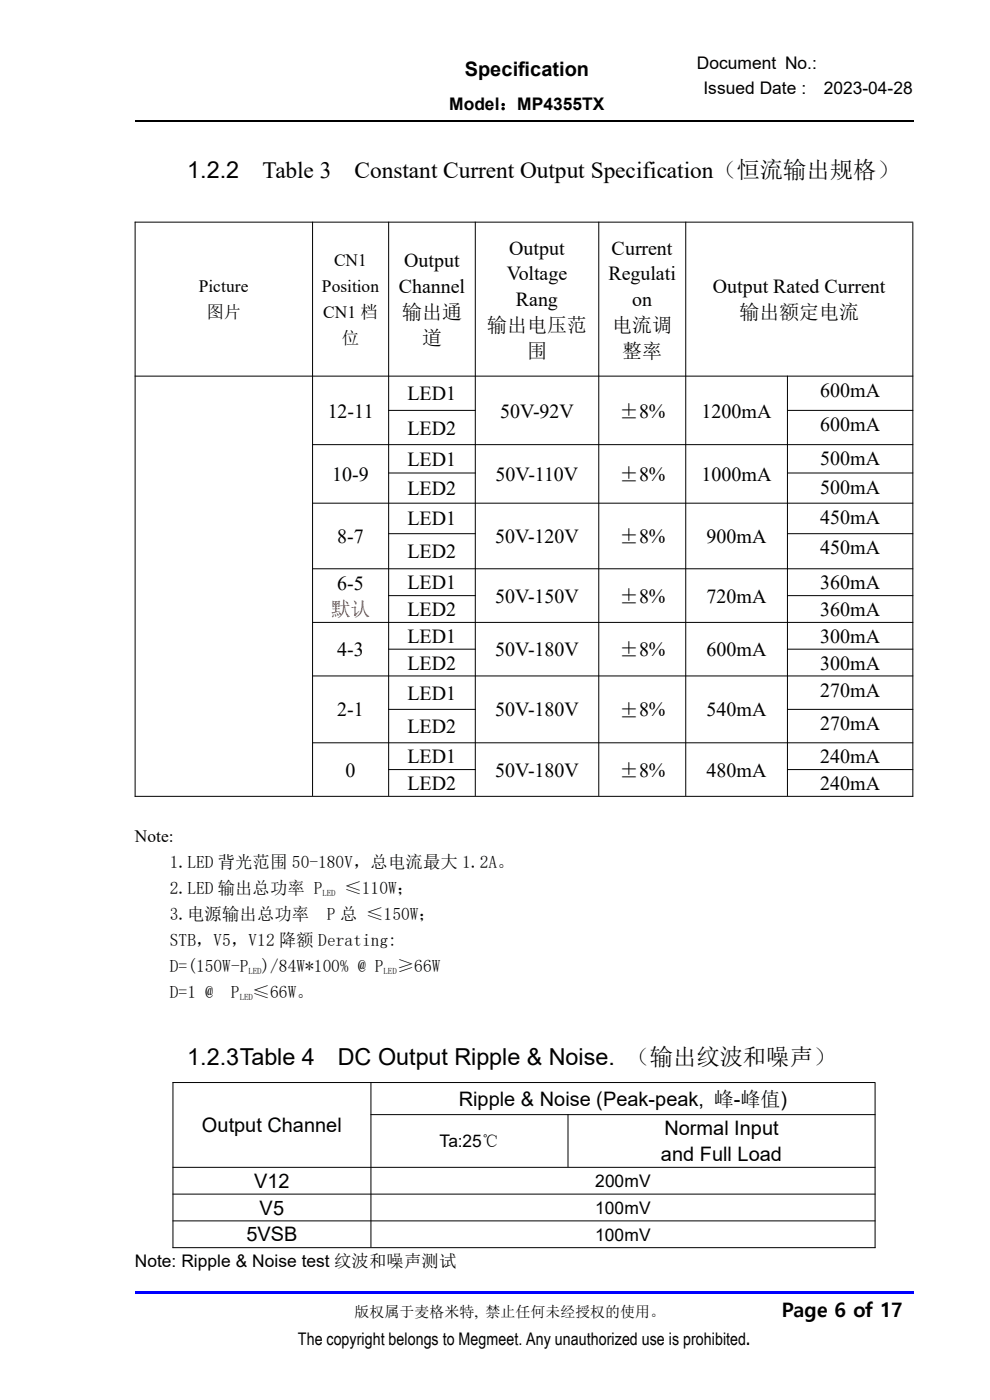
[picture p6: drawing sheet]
<svg xmlns="http://www.w3.org/2000/svg" width="210mm" height="297mm" viewBox="0 0 210 297" stroke-linecap="round" stroke-linejoin="round" font-family="sans-serif">
<defs><g id="words">
<g font-size="5">
<text x="39.7" y="37.8">1.2.2</text>
<text x="55.7" y="37.8">Table 3</text>
<text x="75.2" y="37.8">Constant Current Output Specification（恒流输出规格）</text>
<text x="39.7" y="225.9">1.2.3Table 4</text>
<text x="71.7" y="225.9">DC Output Ripple &amp; Noise. （输出纹波和噪声）</text>
</g>
<g font-size="4.2">
<text x="98.6" y="16.2">Specification</text>
<text x="108" y="54">Output</text>
<text x="129.8" y="54">Current</text>
<text x="85.7" y="56.7">Output</text>
<text x="107.5" y="59.5">Voltage</text>
<text x="129.1" y="59.5">Regulati</text>
<text x="84.6" y="62.2">Channel</text>
<text x="109.4" y="65">Rang</text>
<text x="134.1" y="65">on</text>
<text x="151.2" y="62.2">Output Rated Current</text>
<text x="85.3" y="67.8">输出通</text>
<text x="103.3" y="70.5">输出电压范</text>
<text x="129.9" y="70.5">电流调</text>
<text x="156.8" y="67.8">输出额定电流</text>
<text x="89.5" y="73.3">道</text>
<text x="111.8" y="76">围</text>
<text x="132" y="76">整率</text>
<text x="69.5" y="88.6">12-11</text>
<text x="86.4" y="84.9">LED1</text>
<text x="106.1" y="88.6">50V-92V</text>
<text x="131.3" y="88.6">±8%</text>
<text x="148.8" y="88.6">1200mA</text>
<text x="174" y="84.1">600mA</text>
<text x="86.4" y="92.2">LED2</text>
<text x="174" y="91.4">600mA</text>
<text x="86.4" y="98.9">LED1</text>
<text x="174" y="98.7">500mA</text>
<text x="70.5" y="102">10-9</text>
<text x="86.4" y="105">LED2</text>
<text x="105.1" y="102">50V-110V</text>
<text x="131.3" y="102.1">±8%</text>
<text x="148.8" y="102">1000mA</text>
<text x="174" y="104.7">500mA</text>
<text x="86.4" y="111.5">LED1</text>
<text x="174" y="111.1">450mA</text>
<text x="71.5" y="115.2">8-7</text>
<text x="86.4" y="118.5">LED2</text>
<text x="105.1" y="115.2">50V-120V</text>
<text x="131.3" y="115.2">±8%</text>
<text x="149.9" y="115.2">900mA</text>
<text x="174" y="117.6">450mA</text>
<text x="71.5" y="125.1">6-5</text>
<text x="86.4" y="125">LED1</text>
<text x="174" y="125">360mA</text>
<text x="86.4" y="130.7">LED2</text>
<text x="105.1" y="127.9">50V-150V</text>
<text x="131.3" y="127.9">±8%</text>
<text x="149.9" y="127.9">720mA</text>
<text x="174" y="130.7">360mA</text>
<text x="86.4" y="136.4">LED1</text>
<text x="174" y="136.4">300mA</text>
<text x="71.5" y="139.3">4-3</text>
<text x="86.4" y="142.1">LED2</text>
<text x="105.1" y="139.3">50V-180V</text>
<text x="131.3" y="139.3">±8%</text>
<text x="149.9" y="139.3">600mA</text>
<text x="174" y="142.1">300mA</text>
<text x="86.4" y="148.5">LED1</text>
<text x="174" y="147.8">270mA</text>
<text x="71.5" y="152">2-1</text>
<text x="86.4" y="155.6">LED2</text>
<text x="105.1" y="152">50V-180V</text>
<text x="131.3" y="152">±8%</text>
<text x="149.9" y="152">540mA</text>
<text x="174" y="154.8">270mA</text>
<text x="86.4" y="161.9">LED1</text>
<text x="174" y="161.9">240mA</text>
<text x="73.3" y="164.8">0</text>
<text x="86.4" y="167.6">LED2</text>
<text x="105.1" y="164.8">50V-180V</text>
<text x="131.3" y="164.8">±8%</text>
<text x="149.9" y="164.8">480mA</text>
<text x="174" y="167.6">240mA</text>
<text x="97.3" y="234.6">Ripple &amp; Noise (Peak-peak, 峰-峰值)</text>
<text x="42.8" y="240.2">Output Channel</text>
<text x="140.9" y="240.9">Normal Input</text>
<text x="140.2" y="246.4">and Full Load</text>
<text x="53.9" y="252">V12</text>
<text x="55.1" y="257.7">V5</text>
<text x="52.3" y="263.4">5VSB</text>
<text x="165.8" y="279.4">Page 6 of 17</text>
</g>
<text font-size="4.2" fill="#f00" x="70.1" y="130.6">默认</text>
<g font-size="3.7">
<text x="147.8" y="14.7">Document No.:</text>
<text x="95.3" y="23.3">Model：MP4355TX</text>
<text x="149.2" y="20">Issued Date :</text>
<text x="174.8" y="20">2023-04-28</text>
<text x="70.9" y="56.5">CN1</text>
<text x="42.2" y="62">Picture</text>
<text x="68.3" y="62">Position</text>
<text x="43.8" y="67.5">图片</text>
<text x="68.6" y="67.5">CN1 档</text>
<text x="72.5" y="73">位</text>
<text x="28.6" y="178.6">Note:</text>
<text x="36" y="184.1">1.LED 背光范围 50-180V，总电流最大 1.2A。</text>
<text x="36" y="189.6">2.LED 输出总功率 P</text>
<text x="73.1" y="189.6">≤110W；</text>
<text x="36" y="195.1">3.电源输出总功率</text>
<text x="69.3" y="195.1">P 总 ≤150W；</text>
<text x="36" y="200.6">STB，V5，V12 降额 Derating:</text>
<text x="36" y="206.1">D=(150W-P</text>
<text x="55.5" y="206.1">)/84W*100% @ P</text>
<text x="84.2" y="206.1">≥66W</text>
<text x="36" y="211.6">D=1 @</text>
<text x="49" y="211.6">P</text>
<text x="53.6" y="211.6">≤66W。</text>
<text x="93.2" y="243.4">Ta:25℃</text>
<text x="126.3" y="251.8">200mV</text>
<text x="126.3" y="257.5">100mV</text>
<text x="126.3" y="263.2">100mV</text>
<text x="28.6" y="268.8">Note: Ripple &amp; Noise test 纹波和噪声测试</text>
<text x="63.2" y="285.3">The copyright belongs to Megmeet. Any unauthorized use is prohibited.</text>
</g>
<g font-size="3.2">
<text x="90" y="14.7">010-05-17</text>
<text x="75.2" y="279.4">版权属于麦格米特, 禁止任何未经授权的使用。</text>
</g>
<g font-size="1.9">
<text x="68.4" y="190.1">LED</text>
<text x="52.7" y="206.6">LED</text>
<text x="81.4" y="206.6">LED</text>
<text x="50.8" y="212.1">LED</text>
</g>
</g></defs>
<path d="M28.6 25.6h165.1" fill="none" stroke="#000" stroke-width=".25"/>
<path d="M79.4 11h63.7v13.8h-63.7z" fill-rule="evenodd" fill="#fff"/>
<path d="M28.6 274h165.1v.6h-165.1z" fill="#00f"/>
<g fill="none" stroke="#000" stroke-width=".21">
<path d="M28.6 47.1h165.1M28.7 47v122M66.3 47v121.9M82.4 47v121.9M100.8 47v121.9M127 47v121.9M145.5 47v121.9M193.6 47.2v121.8M28.6 79.8h165.1M167 79.7v89.2M66.2 94.3h127.5M82.4 87.1h18.5"/>
<path d="M167 87.1h26.7M66.2 106.7h127.5M82.4 100.3h18.5M82.4 113.2h18.5M167 100.3h26.7M167 113.2h26.7M66.2 120.7h127.5M66.2 132h127.5M82.4 126.4h18.5M82.4 137.7h18.5M167 126.4h26.7M167 137.7h26.7"/>
<path d="M66.2 143.4h127.5M66.2 157.6h127.5M82.4 150.5h18.5M167 150.5h26.7M28.6 168.9h165.1M82.4 163.3h18.5M167 163.3h26.7M36.6 229.7h149.1M36.7 229.6v35.2M78.6 236.5h107.1M78.7 229.6v35M120.5 236.4v11.2"/>
<path d="M185.6 229.7v35.1M36.6 247.6h149.1M36.6 253.3h149.1M36.6 259h149.1M36.6 264.7h149.1"/>
</g>
<use href="#words"/>
</svg>
